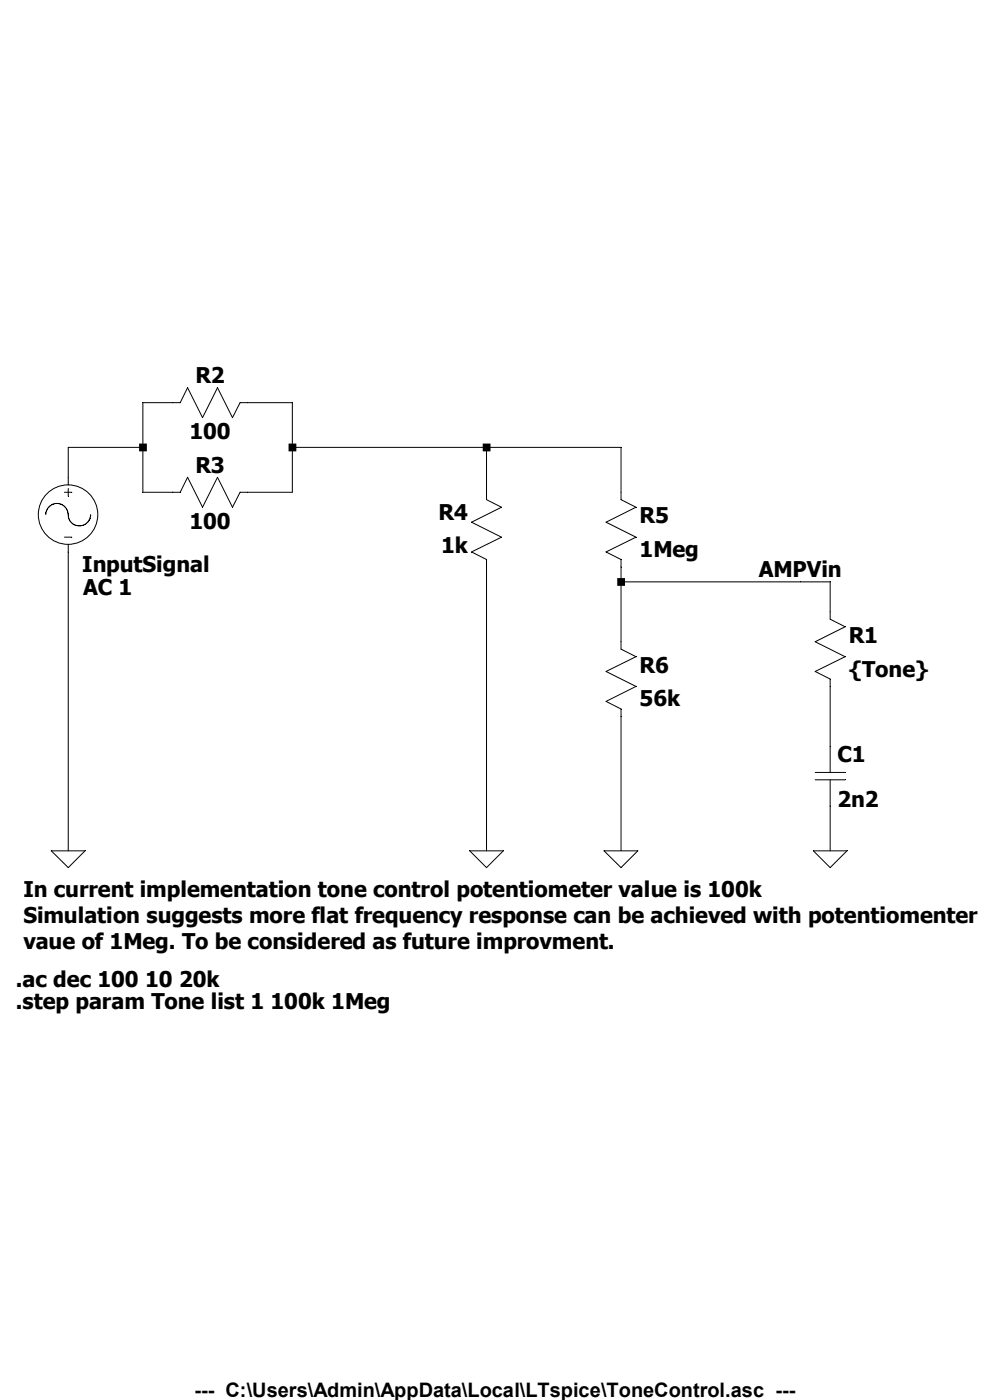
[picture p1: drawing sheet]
<svg xmlns="http://www.w3.org/2000/svg" width="210mm" height="297mm" viewBox="0 0 210 297" stroke-linecap="round" stroke-linejoin="round" font-family="sans-serif">
<defs><g id="words">
<g font-size="4.6">
<text x="41.4" y="81.3">R2</text>
<text x="40.2" y="93.2">100</text>
<text x="41.4" y="100.3">R3</text>
<text x="40.2" y="112.2">100</text>
<text x="93" y="110.3">R4</text>
<text x="135.7" y="111">R5</text>
<text x="93.6" y="117.4">1k</text>
<text x="135.7" y="118.2">1Meg</text>
<text x="17.4" y="121.4">InputSignal</text>
<text x="161" y="122.5">AMPVin</text>
<text x="17.6" y="126.3">AC 1</text>
<text x="180" y="136.4">R1</text>
<text x="135.7" y="142.7">R6</text>
<text x="180" y="143.6">{Tone}</text>
<text x="135.7" y="149.9">56k</text>
<text x="177.7" y="161.8">C1</text>
<text x="177.7" y="171.3">2n2</text>
<text x="5" y="190.3">In current implementation tone control potentiometer value is 100k</text>
<text x="5" y="195.8">Simulation suggests more flat frequency response can be achieved with potentiomenter</text>
<text x="5" y="201.4">vaue of 1Meg. To be considered as future improvment.</text>
<text x="3.3" y="209.3">.ac dec 100 10 20k</text>
<text x="3.3" y="214.1">.step param Tone list 1 100k 1Meg</text>
</g>
<text font-size="4.2" x="41.3" y="296.3">--- C:\Users\Admin\AppData\Local\LTspice\ToneControl.asc ---</text>
</g></defs>
<g fill="none" stroke="#000" stroke-width=".21">
<path d="M30.3 85.4h7.9l1.6-3.1 3.2 6.3 3.1-6.3 3.2 6.3 1.6-3.2h11.1v19h-11.1l-1.6 3.2-3.2-6.3-3.1 6.3-3.2-6.3-1.6 3.1h-7.9zM30.3 94.9h-15.8v8M62 94.9h69.7v11.1l3.2 1.6-6.3 3.2 6.3 3.2-6.3 3.1 3.1 1.6v19l3.2 1.6-6.3 3.2 6.3 3.1-6.3 3.2 3.1 1.6v30.1M103.2 94.9v11.1l3.2 1.6-6.4 3.2 6.4 3.2-6.4 3.1 3.2 1.6v61.8M9.7 109.2a2.43 2.43 0 0 1 2.7-2.4 2.43 2.43 0 0 1 2.1 2.8 2.37 2.37 0 0 0 2.6 1.9 2.37 2.37 0 0 0 2.1-2.3M13.7 104.4h1.5M13.7 114h1.5M14.5 103.6v1.6M14.5 115.5v65M131.7 123.4h44.4v8l3.2 1.6-6.4 3.1 6.4 3.2-6.4 3.2 3.2 1.6v19.8M172.9 163.9h6.4M172.9 165.4h6.4"/>
<path d="M176.1 165.4v15.1M10.9 180.5h7.1l-3.5 3.6zM99.7 180.5h7.1l-3.6 3.6zM128.1 180.5h7.2l-3.6 3.6zM172.6 180.5h7.1l-3.6 3.6z"/>
<circle cx="14.4" cy="109.2" r="6.3"/>
</g>
<path d="M29.5 94.1h1.7v1.7h-1.7zM61.2 94.1h1.7v1.7h-1.7zM102.4 94.1h1.7v1.7h-1.7zM130.9 122.6h1.7v1.7h-1.7z" fill-rule="evenodd" fill="#000"/>
<use href="#words"/>
</svg>
